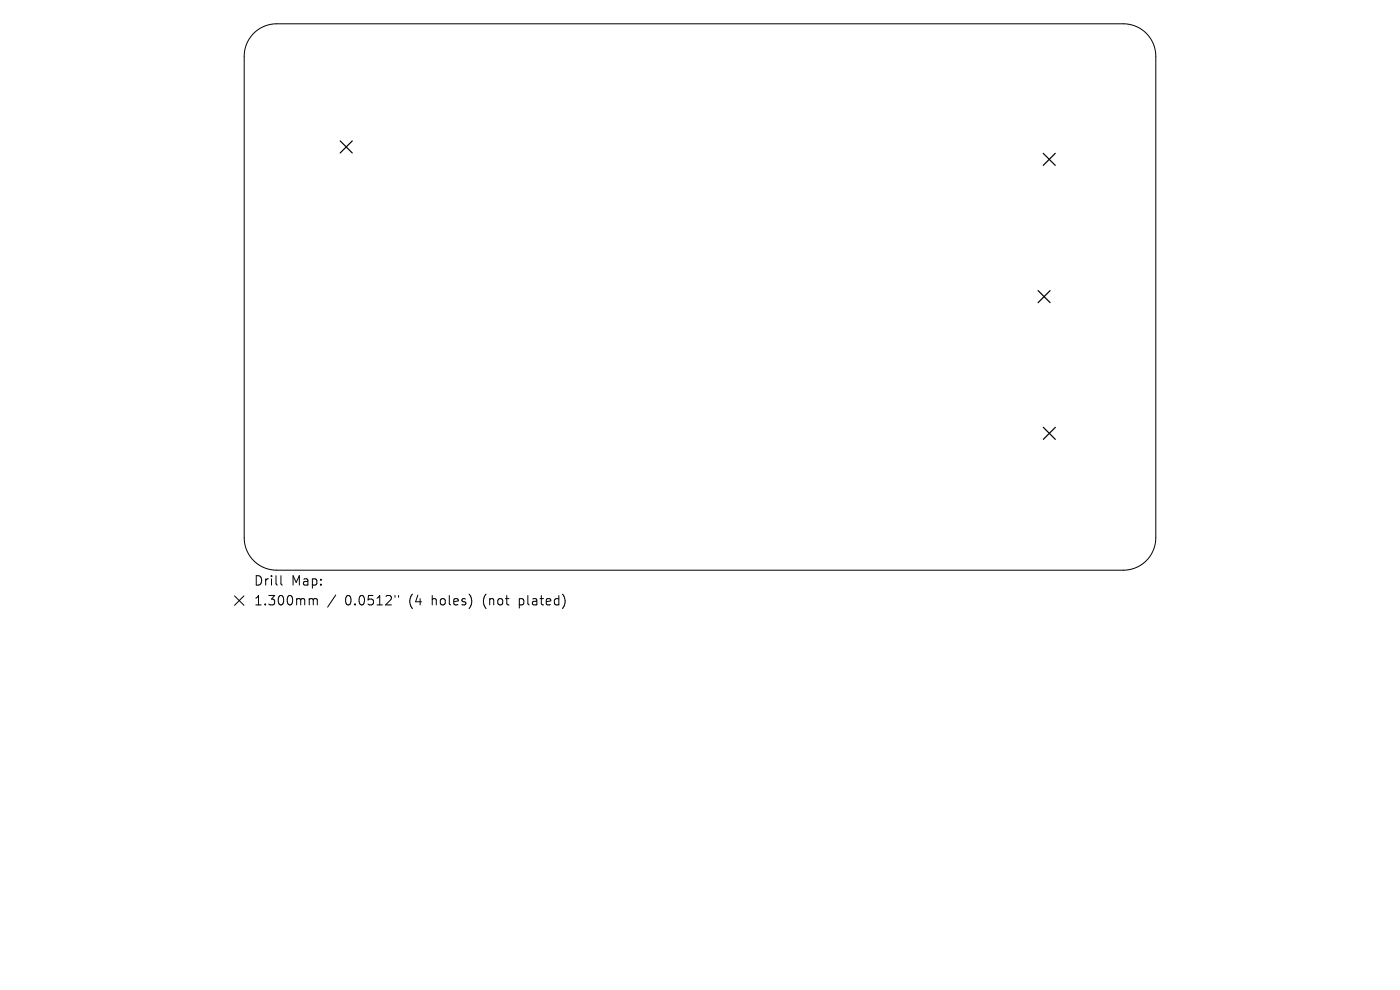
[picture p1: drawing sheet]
<svg xmlns="http://www.w3.org/2000/svg" width="297mm" height="210mm" viewBox="0 0 297 210" stroke-linecap="round" stroke-linejoin="round" font-family="sans-serif">
<defs><g id="words">
<g font-size="2.8">
<text x="53.8" y="124.5">Drill</text>
<text x="61.8" y="124.5">Map:</text>
<text x="53.8" y="128.7">1.300mm</text>
<text x="73.2" y="128.7">0.0512&quot;</text>
<text x="86.9" y="128.7">(4</text>
<text x="91.9" y="128.7">holes)</text>
<text x="102.9" y="128.7">(not</text>
<text x="110.8" y="128.7">plated)</text>
</g>
</g></defs>
<path d="M53.8 7.1a6.9 6.9 0 0 1 4.9-2.1h179.6a6.9 6.9 0 0 1 6.9 6.9v102.2a6.9 6.9 0 0 1-6.9 6.9h-179.6a6.9 6.9 0 0 1-6.9-6.9v-102.2a6.9 6.9 0 0 1 2-4.8zM49.8 126.4l2 2M51.8 126.4l-2 2M59.6 122.1v1.7l.3 .3M65.9 127h.3l.3 .3M66.5 127.3l.2-.3 .5 .1 .1 1.2M66.5 127.3v1M71.2 126.2l-1.7 2.6M83.8 126.3v.4M84.6 126.3v.4" fill="none" stroke="#000" stroke-width=".21"/>
<path d="M72.2 29.9l2.5 2.5M74.7 29.9l-2.5 2.5M221.3 32.5l2.6 2.6M223.9 32.5l-2.6 2.6M220.2 61.6l2.6 2.6M222.8 61.6l-2.6 2.6M221.3 90.6l2.6 2.6M223.9 90.6l-2.6 2.6" fill="none" stroke="#000" stroke-width=".26"/>
<use href="#words"/>
</svg>
